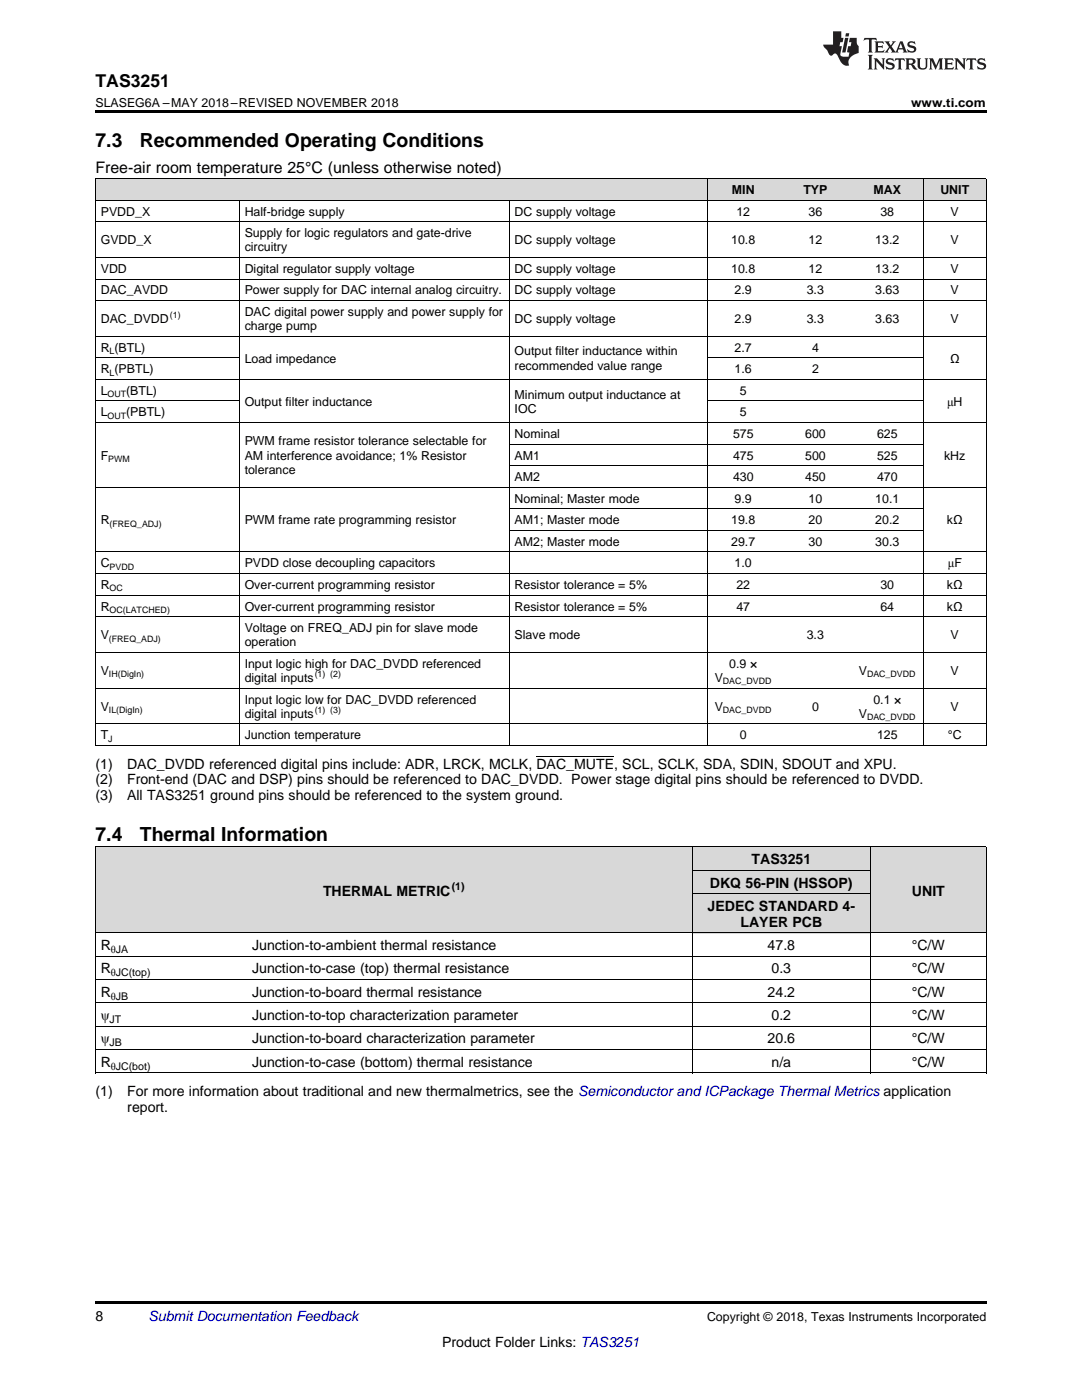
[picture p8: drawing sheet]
<svg xmlns="http://www.w3.org/2000/svg" width="216mm" height="279mm" viewBox="0 0 216 279" stroke-linecap="round" stroke-linejoin="round" font-family="sans-serif">
<defs><g id="words">
<g font-size="3.9">
<text x="19" y="29.3">7.3</text>
<text x="27.9" y="29.3">Recommended Operating Conditions</text>
<text x="19" y="167.8">7.4</text>
<text x="27.9" y="167.8">Thermal Information</text>
</g>
<text font-size="3.5" x="19" y="17.3">TAS3251</text>
<text font-size="3.2" x="19" y="34.4">Free-air room temperature 25°C (unless otherwise noted)</text>
<g font-size="2.8">
<text x="19" y="153.4">(1)</text>
<text x="25.4" y="153.4">DAC_DVDD referenced digital pins include: ADR, LRCK, MCLK, DAC_MUTE, SCL, SCLK, SDA, SDIN, SDOUT and XPU.</text>
<text x="19" y="156.6">(2)</text>
<text x="19" y="159.7">(3)</text>
<text x="25.4" y="156.6">Front-end (DAC and DSP) pins should be referenced to DAC_DVDD. Power stage digital pins should be referenced to DVDD.</text>
<text x="25.4" y="159.7">All TAS3251 ground pins should be referenced to the system ground.</text>
<text x="150" y="172.5">TAS3251</text>
<text x="64.5" y="178.7">THERMAL METRIC</text>
<text x="141.6" y="177.1">DKQ 56-PIN (HSSOP)</text>
<text x="182" y="178.7">UNIT</text>
<text x="141.2" y="181.8">JEDEC STANDARD 4-</text>
<text x="147.7" y="185">LAYER PCB</text>
<text x="20.1" y="189.6">R</text>
<text x="50.3" y="189.6">Junction-to-ambient thermal resistance</text>
<text x="153.2" y="189.6">47.8</text>
<text x="181.9" y="189.6">°C/W</text>
<text x="20.1" y="194.3">R</text>
<text x="50.3" y="194.3">Junction-to-case (top) thermal resistance</text>
<text x="154" y="194.3">0.3</text>
<text x="181.9" y="194.3">°C/W</text>
<text x="20.1" y="198.9">R</text>
<text x="20.1" y="203.6">ψ</text>
<text x="50.3" y="198.9">Junction-to-board thermal resistance</text>
<text x="50.3" y="203.6">Junction-to-top characterization parameter</text>
<text x="153.2" y="198.9">24.2</text>
<text x="154" y="203.6">0.2</text>
<text x="181.9" y="198.9">°C/W</text>
<text x="181.9" y="203.6">°C/W</text>
<text x="20.1" y="208.2">ψ</text>
<text x="50.3" y="208.2">Junction-to-board characterization parameter</text>
<text x="153.2" y="208.2">20.6</text>
<text x="181.9" y="208.2">°C/W</text>
<text x="20.1" y="212.9">R</text>
<text x="50.3" y="212.9">Junction-to-case (bottom) thermal resistance</text>
<text x="154" y="212.9">n/a</text>
<text x="181.9" y="212.9">°C/W</text>
<text x="19" y="218.8">(1)</text>
<text x="25.4" y="218.8">For more information about traditional and new thermalmetrics, see the Semiconductor and ICPackage Thermal Metrics application</text>
<text x="25.4" y="221.9">report.</text>
<text x="19" y="263.6">8</text>
<text x="88.2" y="268.9">Product Folder Links: TAS3251</text>
</g>
<text font-size="2.8" fill="#0000c8" x="29.6" y="263.6">Submit Documentation Feedback</text>
<g font-size="2.5">
<text x="19" y="21.4">SLASEG6A –MAY 2018–REVISED NOVEMBER 2018</text>
<text x="181.8" y="21.4">www.ti.com</text>
<text x="146" y="38.7">MIN</text>
<text x="160.3" y="38.7">TYP</text>
<text x="174.3" y="38.7">MAX</text>
<text x="187.6" y="38.7">UNIT</text>
<text x="20.1" y="43">PVDD_X</text>
<text x="48.8" y="43">Half-bridge supply</text>
<text x="48.8" y="47.3">Supply for logic regulators and gate-drive</text>
<text x="102.7" y="43">DC supply voltage</text>
<text x="146.9" y="43">12</text>
<text x="161.3" y="43">36</text>
<text x="175.7" y="43">38</text>
<text x="189.7" y="43">V</text>
<text x="20.1" y="48.8">GVDD_X</text>
<text x="48.8" y="50.2">circuitry</text>
<text x="102.7" y="48.8">DC supply voltage</text>
<text x="145.9" y="48.8">10.8</text>
<text x="161.3" y="48.8">12</text>
<text x="174.7" y="48.8">13.2</text>
<text x="189.7" y="48.8">V</text>
<text x="20.1" y="54.5">VDD</text>
<text x="20.1" y="58.8">DAC_AVDD</text>
<text x="48.8" y="54.5">Digital regulator supply voltage</text>
<text x="48.8" y="58.8">Power supply for DAC internal analog circuitry.</text>
<text x="102.7" y="54.5">DC supply voltage</text>
<text x="102.7" y="58.8">DC supply voltage</text>
<text x="145.9" y="54.5">10.8</text>
<text x="146.6" y="58.8">2.9</text>
<text x="161" y="58.8">3.3</text>
<text x="161.3" y="54.5">12</text>
<text x="174.7" y="54.5">13.2</text>
<text x="174.7" y="58.8">3.63</text>
<text x="189.7" y="54.5">V</text>
<text x="189.7" y="58.8">V</text>
<text x="20.1" y="64.5">DAC_DVDD</text>
<text x="48.8" y="63.1">DAC digital power supply and power supply for</text>
<text x="48.8" y="65.9">charge pump</text>
<text x="102.7" y="64.5">DC supply voltage</text>
<text x="146.6" y="64.5">2.9</text>
<text x="161" y="64.5">3.3</text>
<text x="174.7" y="64.5">3.63</text>
<text x="189.7" y="64.5">V</text>
<text x="20.1" y="70.2">R (BTL)</text>
<text x="102.7" y="70.9">Output filter inductance within</text>
<text x="146.6" y="70.2">2.7</text>
<text x="162" y="70.2">4</text>
<text x="20.1" y="74.5">R (PBTL)</text>
<text x="48.8" y="72.4">Load impedance</text>
<text x="102.7" y="73.8">recommended value range</text>
<text x="146.6" y="74.5">1.6</text>
<text x="162" y="74.5">2</text>
<text x="189.6" y="72.4">Ω</text>
<text x="20.1" y="78.8">L</text>
<text x="20.1" y="83.1">L</text>
<text x="25.2" y="78.8">(BTL)</text>
<text x="25.2" y="83.1">(PBTL)</text>
<text x="48.8" y="81">Output filter inductance</text>
<text x="102.7" y="79.6">Minimum output inductance at</text>
<text x="102.7" y="82.4">IOC</text>
<text x="147.6" y="78.8">5</text>
<text x="147.6" y="83.1">5</text>
<text x="189" y="81">μH</text>
<text x="48.8" y="88.9">PWM frame resistor tolerance selectable for</text>
<text x="102.7" y="87.4">Nominal</text>
<text x="146.3" y="87.4">575</text>
<text x="160.7" y="87.4">600</text>
<text x="175" y="87.4">625</text>
<text x="20.1" y="91.7">F</text>
<text x="48.8" y="91.7">AM interference avoidance; 1% Resistor</text>
<text x="48.8" y="94.5">tolerance</text>
<text x="102.7" y="91.7">AM1</text>
<text x="146.3" y="91.7">475</text>
<text x="160.7" y="91.7">500</text>
<text x="175" y="91.7">525</text>
<text x="188.4" y="91.7">kHz</text>
<text x="102.7" y="96">AM2</text>
<text x="102.7" y="100.3">Nominal; Master mode</text>
<text x="146.3" y="96">430</text>
<text x="146.6" y="100.3">9.9</text>
<text x="160.7" y="96">450</text>
<text x="161.3" y="100.3">10</text>
<text x="174.7" y="100.3">10.1</text>
<text x="175" y="96">470</text>
<text x="20.1" y="104.6">R</text>
<text x="48.8" y="104.6">PWM frame rate programming resistor</text>
<text x="102.7" y="104.6">AM1; Master mode</text>
<text x="145.9" y="104.6">19.8</text>
<text x="161.3" y="104.6">20</text>
<text x="174.7" y="104.6">20.2</text>
<text x="188.9" y="104.6">kΩ</text>
<text x="20.1" y="113.2">C</text>
<text x="48.8" y="113.2">PVDD close decoupling capacitors</text>
<text x="102.7" y="108.9">AM2; Master mode</text>
<text x="145.9" y="108.9">29.7</text>
<text x="146.6" y="113.2">1.0</text>
<text x="161.3" y="108.9">30</text>
<text x="174.7" y="108.9">30.3</text>
<text x="189.1" y="113.2">μF</text>
<text x="20.1" y="117.5">R</text>
<text x="48.8" y="117.5">Over-current programming resistor</text>
<text x="102.7" y="117.5">Resistor tolerance = 5%</text>
<text x="146.9" y="117.5">22</text>
<text x="175.7" y="117.5">30</text>
<text x="188.9" y="117.5">kΩ</text>
<text x="20.1" y="121.8">R</text>
<text x="48.8" y="121.8">Over-current programming resistor</text>
<text x="102.7" y="121.8">Resistor tolerance = 5%</text>
<text x="146.9" y="121.8">47</text>
<text x="175.7" y="121.8">64</text>
<text x="188.9" y="121.8">kΩ</text>
<text x="20.1" y="127.6">V</text>
<text x="48.8" y="126.2">Voltage on FREQ_ADJ pin for slave mode</text>
<text x="48.8" y="129">operation</text>
<text x="102.7" y="127.6">Slave mode</text>
<text x="161" y="127.6">3.3</text>
<text x="189.7" y="127.6">V</text>
<text x="20.1" y="134.7">V</text>
<text x="48.8" y="133.3">Input logic high for DAC_DVDD referenced</text>
<text x="48.8" y="136.1">digital inputs</text>
<text x="142.6" y="136.1">V</text>
<text x="145.5" y="133.3">0.9 ×</text>
<text x="171.4" y="134.7">V</text>
<text x="189.7" y="134.7">V</text>
<text x="20.1" y="141.8">V</text>
<text x="48.8" y="140.4">Input logic low for DAC_DVDD referenced</text>
<text x="48.8" y="143.2">digital inputs</text>
<text x="142.6" y="141.8">V</text>
<text x="162" y="141.8">0</text>
<text x="171.4" y="143.2">V</text>
<text x="174.3" y="140.4">0.1 ×</text>
<text x="189.7" y="141.8">V</text>
<text x="20.1" y="147.5">T</text>
<text x="48.8" y="147.5">Junction temperature</text>
<text x="147.6" y="147.5">0</text>
<text x="175" y="147.5">125</text>
<text x="189.1" y="147.5">°C</text>
<text x="141.1" y="263.6">Copyright © 2018, Texas Instruments Incorporated</text>
</g>
<g font-size="2.1">
<text x="90.1" y="177.6">(1)</text>
<text x="22.1" y="190.2">θJA</text>
<text x="22.1" y="194.8">θJC(top)</text>
<text x="22.1" y="199.5">θJB</text>
<text x="21.9" y="204.2">JT</text>
<text x="21.9" y="208.8">JB</text>
<text x="22.1" y="213.5">θJC(bot)</text>
</g>
<g font-size="1.8">
<text x="33.9" y="63.5">(1)</text>
<text x="21.9" y="70.7">L</text>
<text x="21.9" y="75">L</text>
<text x="21.4" y="79.3">OUT</text>
<text x="21.4" y="83.6">OUT</text>
<text x="21.6" y="92.2">PWM</text>
<text x="21.9" y="105.1">(FREQ_ADJ)</text>
<text x="21.9" y="113.7">PVDD</text>
<text x="21.9" y="118">OC</text>
<text x="21.9" y="122.3">OC(LATCHED)</text>
<text x="21.7" y="128.1">(FREQ_ADJ)</text>
<text x="21.7" y="135.2">IH(DigIn)</text>
<text x="62.8" y="135.1">(1) (2)</text>
<text x="144.3" y="136.6">DAC_DVDD</text>
<text x="173" y="135.2">DAC_DVDD</text>
<text x="21.7" y="142.3">IL(DigIn)</text>
<text x="62.8" y="142.2">(1) (3)</text>
<text x="144.3" y="142.3">DAC_DVDD</text>
<text x="173" y="143.7">DAC_DVDD</text>
<text x="21.6" y="148">J</text>
</g>
</g></defs>
<g fill="#d8d8d8">
<path d="M19 169.1h30.2v17.1h-30.2z"/>
<path d="M49.2 169.1h88.9v17.1h-88.9z"/>
<path d="M173.7 169.1h23.1v17.1h-23.1z"/>
<path d="M138.1 178.4h35.6v7.8h-35.6z"/>
<path d="M138.1 173.7h35.6v4.7h-35.6z"/>
<path d="M138.1 169.1h35.6v4.6h-35.6z"/>
<path d="M19 35.7h28.8v4.3h-28.8z"/>
<path d="M47.8 35.7h53.8v4.3h-53.8z"/>
<path d="M101.6 35.7h39.5v4.3h-39.5z"/>
<path d="M141.1 35.7h14.4v4.3h-14.4z"/>
<path d="M155.5 35.7h14.4v4.3h-14.4z"/>
<path d="M169.9 35.7h14.4v4.3h-14.4z"/>
<path d="M184.3 35.7h12.5v4.3h-12.5z"/>
</g>
<path d="M19 22h177.8v.5h-177.8zM19 148.8h.2zM101.5 148.8h.1zM141 148.8h.1zM184.1 148.8h.2zM196.7 148.8h.1zM19 214.1l.2 .1zM138 214.1l.1 .1zM173.6 214.1l.1 .1zM196.7 214.1l.1 .1zM19 259.7h177.8v.5h-177.8z" fill="#000"/>
<g fill="none" stroke="#000" stroke-width=".2">
<path d="M19 40h177.8M19 35.6h177.8M19.1 35.7v113.1M47.7 40v108.8M101.6 40v108.8M141.1 35.7v113.1M184.2 35.7v113.1M196.8 35.7v113.1M19 60h177.8M19 55.7h177.8M19 51.4h177.8M19 44.3h177.8"/>
<path d="M19 75.7h177.8M19 71.4h28.8M19 67.1h177.8M141.1 71.4h43.2M19 97.2h177.8M19 84.3h177.8M19 80h28.8M101.6 92.9h82.7M101.6 88.6h82.7M141.1 80h43.2M19 118.8h177.8M19 114.5h177.8"/>
<path d="M19 110.2h177.8M101.6 105.9h82.7M101.6 101.5h82.7M19 137.3h177.8M19 130.2h177.8M19 123.1h177.8M19 148.7h177.8M19 144.4h177.8M19 169h177.8M19.1 169.1v45.1M138.1 169.1v45.1M138.1 178.3h35.6"/>
<path d="M138.1 173.7h35.6M173.7 169.1v45.1M196.8 169.1v45.1M19 195.5h177.8M19 190.8h177.8M19 186.2h177.8M19 214.1h177.8M19 209.5h177.8M19 204.8h177.8M19 200.1h177.8"/>
</g>
<g fill="#231f20">
<path d="M172.5 7.6l-.1 .5 .4-.2h.6v.1v2.1l-.2 .4h.9l-.2-.4v-2.1l.1-.1h.5l.5 .2-.2-.5zM174.5 8.3l.2 .3v1.5l-.2 .4h1.8l.2-.6a1.04 1.04 0 0 1-1.3 .2v-.7h.6l.3 .2v-.6l-.3 .2h-.6v-.6l.8-.1 .4 .3-.2-.5zM176.5 8.3l.9 1.1-.9 1.1h.8l-.2-.2 .4-.7 .5 .7-.2 .2h1.5l-.2-.2 .2-.4h.9l.1 .4-.2 .2h1l-.3-.3-.7-1.9h-.5l-.9 2-.8-1 .9-1h-.8l.1 .3-.4 .5-.3-.6 .1-.2zM179.7 8.6l.4 1h-.7zM181.3 8.4a.63 .63 0 0 0-.2 .7 .63 .63 0 0 0 .6 .4l.6 .2 .1 .2a.75 .75 0 0 1-.7 .4 .75 .75 0 0 1-.6-.5l.1 .7 .1-.1a1.11 1.11 0 0 0 1.5-.6 1.13 1.13 0 0 0-1.2-.8l-.1-.4a1.04 1.04 0 0 1 1.2 .2l-.2-.5-.2 .1-.4-.2zM173.2 10.9l.2 .4v2.2l-.2 .4h1l-.3-.4v-2.2l.3-.4zM174.3 11.6l.3 .4v1.5l-.3 .4h.8l-.2-.4v-1.3l1.5 1.7v-1.9l.2-.4h-.7l.2 .4v.9l-1.1-1.3zM177 11.8a.62 .62 0 0 0-.2 .7 .62 .62 0 0 0 .6 .4l.6 .1 .1 .3a.76 .76 0 0 1-.7 .3 .76 .76 0 0 1-.7-.4l.2 .7 .1-.1a1.11 1.11 0 0 0 1.5-.6 1.13 1.13 0 0 0-1.2-.8l-.1-.4a1.04 1.04 0 0 1 1.2 .2l-.2-.6-.2 .1-.5-.1zM178.7 11.6l-.2 .6a.61 .61 0 0 1 .8-.3v1.6l-.2 .4h.9l-.2-.4v-1.6a.63 .63 0 0 1 .7 .3l-.1-.6zM180.6 11.6l.3 .4v1.5l-.3 .4h1l-.2-.2-.1-.8 .6 .2a.76 .76 0 0 0 1.2 .7l-1-1a.58 .58 0 0 0 .6-.5 .58 .58 0 0 0-.5-.6zM181.4 11.9h.1a.45 .45 0 0 1 .5 .1 .45 .45 0 0 1 .1 .5l-.8 .2zM182.9 11.6l.2 .2a2.17 2.17 0 0 0 .3 1.9 .99 .99 0 0 0 1.6-.6v-1.1l.2-.4h-.7l.2 .2a1.92 1.92 0 0 1-.2 1.8 .6 .6 0 0 1-.9-.5v-1.1l.2-.4zM185.4 11.6l.2 .4v1.5l-.2 .4h.7l-.2-.4v-1.4l.8 1.8 .8-1.8v1.4l-.2 .4h.9l-.2-.4v-1.5l.2-.4h-.8l-.6 1.5-.6-1.5zM188.4 11.6l.2 .4v1.5l-.2 .4h1.8l.1-.6a1.04 1.04 0 0 1-1.2 .1v-.6h.5l.4 .2v-.6l-.4 .2h-.5v-.7h.8l.3 .3-.1-.6zM190.5 11.6l.2 .4v1.5l-.2 .4h.7l-.2-.4v-1.3l1.5 1.7v-1.9l.2-.4h-.7l.2 .4v.9l-1.1-1.3zM192.9 11.6l-.1 .6a.61 .61 0 0 1 .7-.3l.1 1.6-.3 .4h1l-.3-.4 .1-1.6a.63 .63 0 0 1 .7 .3l-.1-.6zM195.2 11.8a.62 .62 0 0 0-.2 .7 .62 .62 0 0 0 .6 .4l.6 .1 .1 .3a.76 .76 0 0 1-.7 .3 .76 .76 0 0 1-.6-.4l.1 .7 .1-.1a1.11 1.11 0 0 0 1.6-.6 1.13 1.13 0 0 0-1.3-.8l-.1-.4a1.04 1.04 0 0 1 1.2 .2l-.1-.6-.2 .1-.5-.1z"/>
<path d="M166.2 6.3v2.6h-1.9v.4l.8 .9a.91 .91 0 0 0 1 .8 .56 .56 0 0 1 .5-.3 .56 .56 0 0 1 .5 .3l.4 .8a1.53 1.53 0 0 0 1.9 1.2 1.54 1.54 0 0 1 1-2.1l.9-.3v-1.4a1.52 1.52 0 0 1-.4-1.6h-1.3l-.2 .8h.5l-.2 .8h-.5l-.1 1v.2l.4 .1-.2 .8a1.93 1.93 0 0 1-1.6-.3l.3-1.8h-.5l.2-.8h.4l.2-.8h-.4v-1.3zM168.6 7.6l-.6 2.9h.7l.6-2.9zM168.8 6.6l-.1 .7h.6l.2-.7z"/>
</g>
<path d="M107 150.9h15.6" fill="none" stroke="#000" stroke-width=".2"/>
<use href="#words"/>
</svg>
